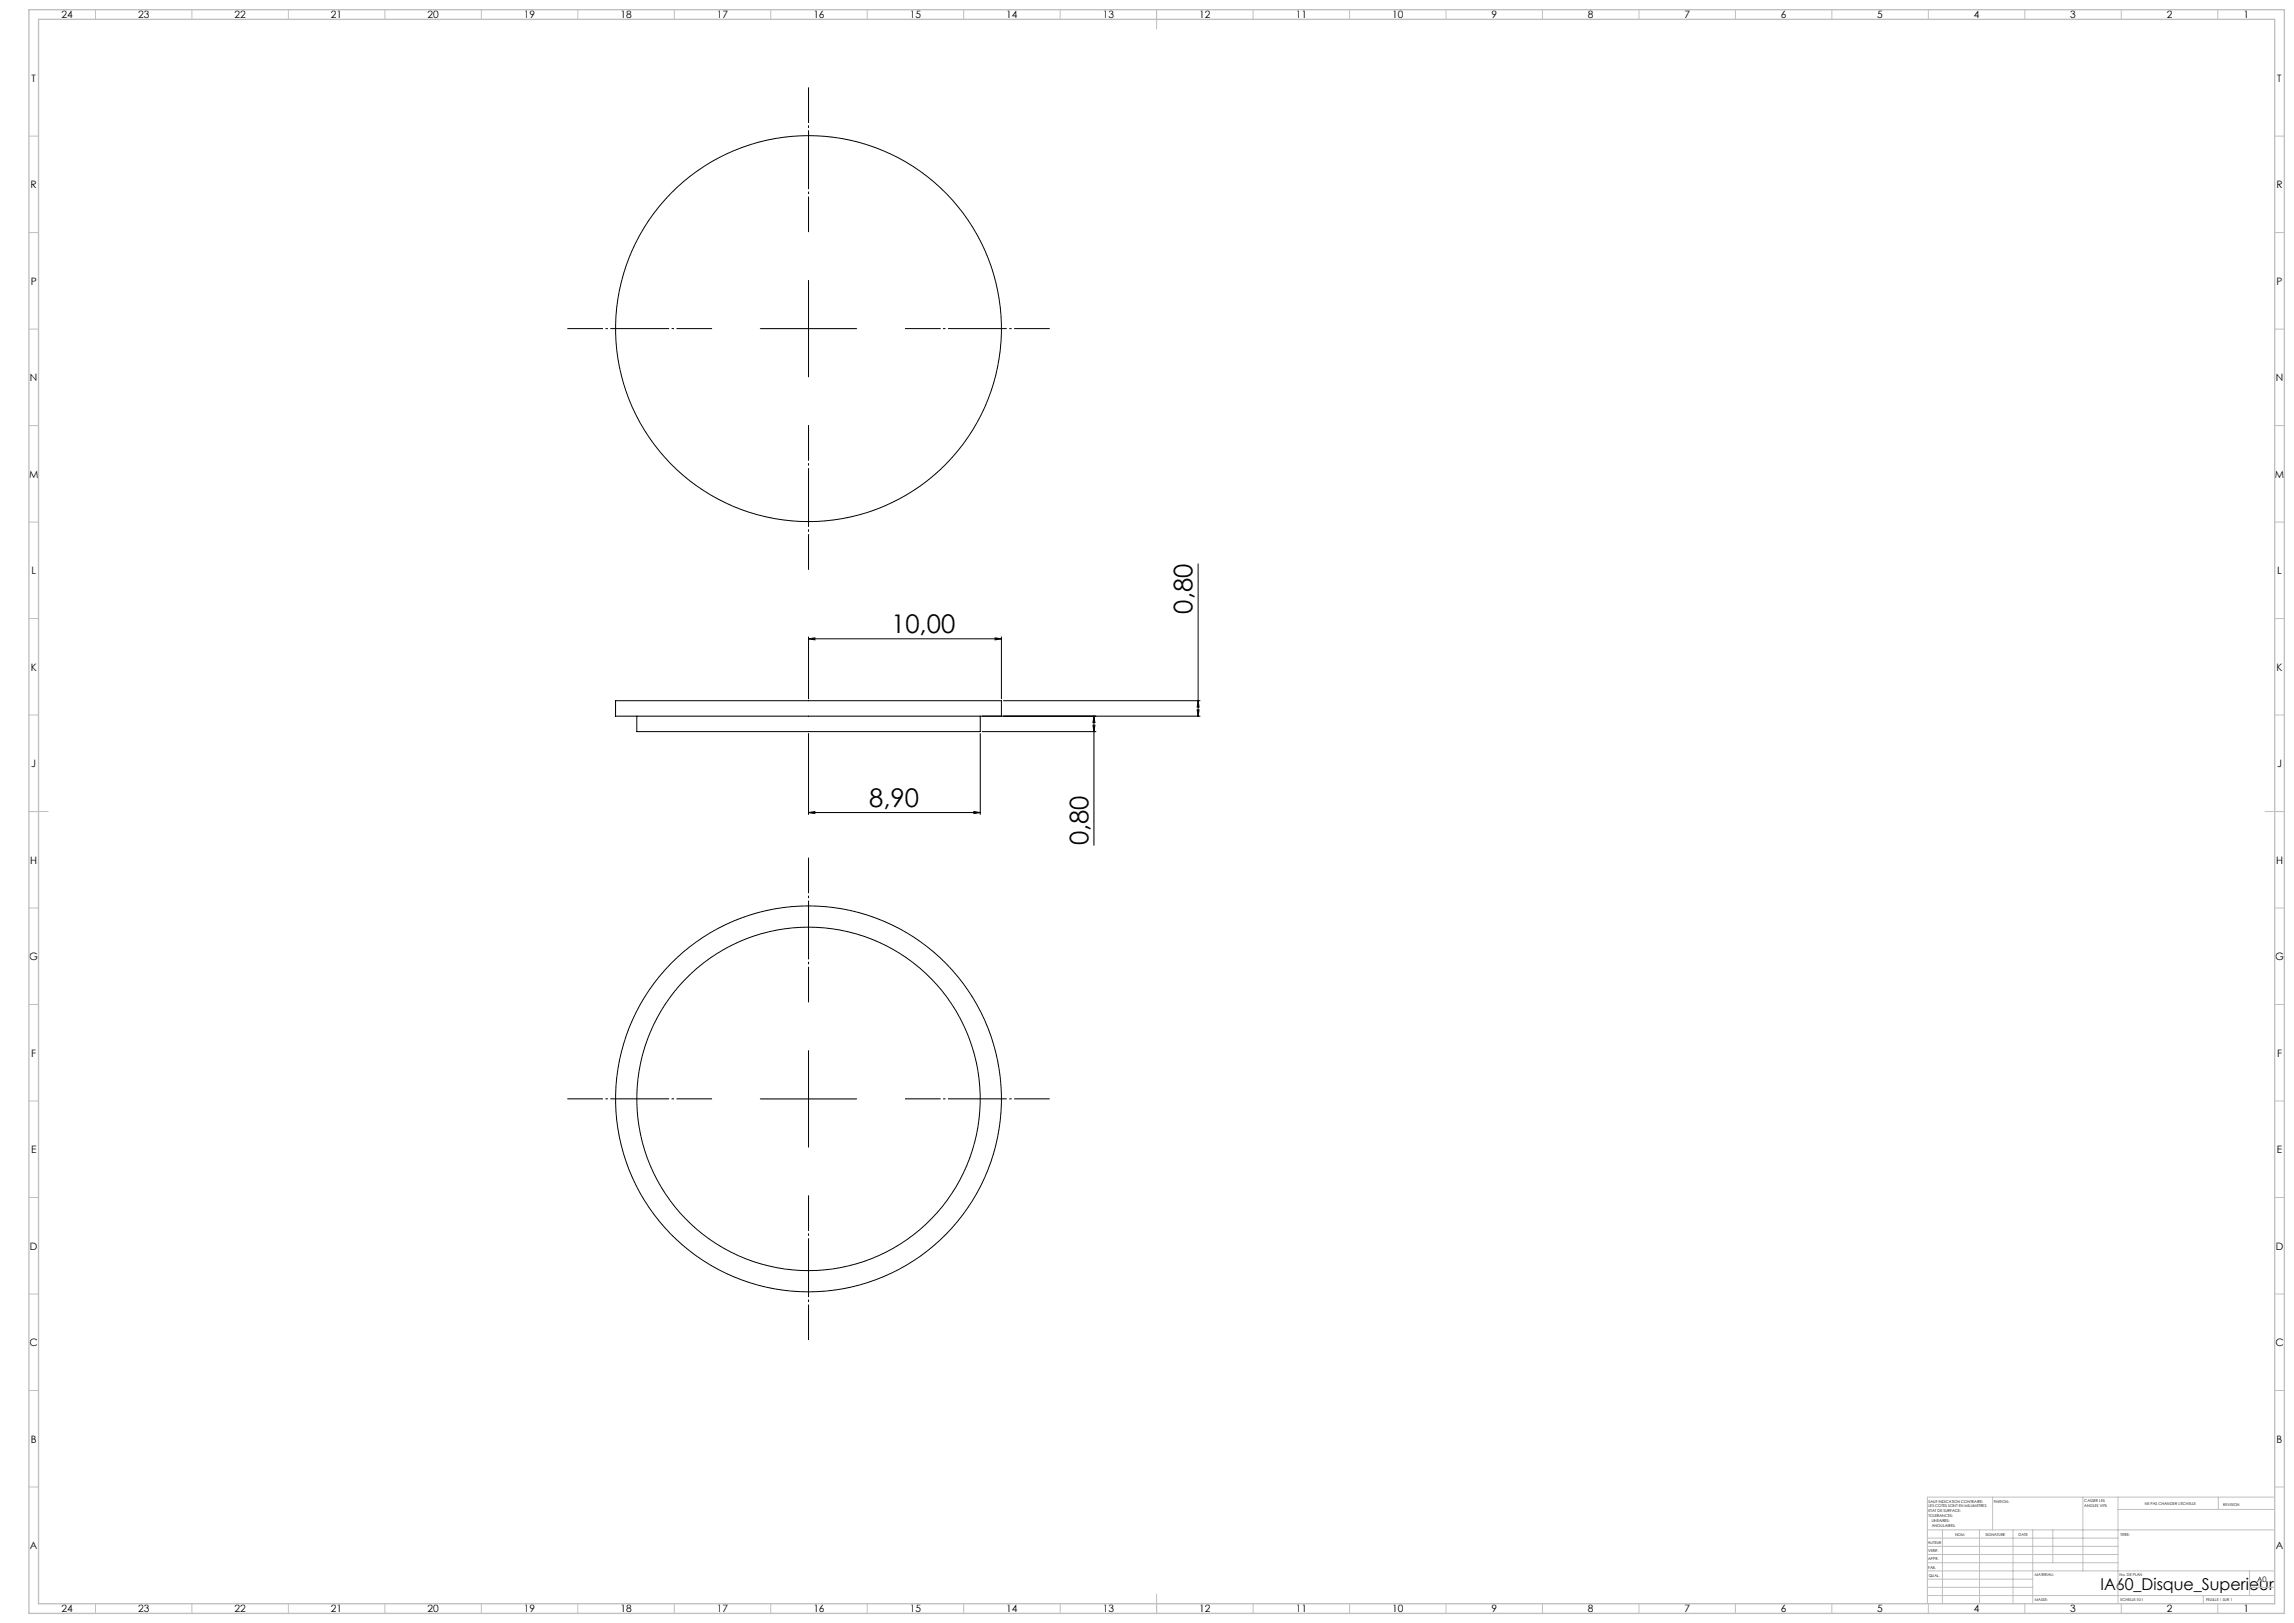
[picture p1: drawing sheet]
<svg xmlns="http://www.w3.org/2000/svg" width="1189mm" height="841mm" viewBox="0 0 1189 841" stroke-linecap="round" stroke-linejoin="round" font-family="sans-serif">
<defs><g id="words">
<g font-size="13.3">
<text x="618" y="318" transform="rotate(-90 618 318)">0,80</text>
<text x="462" y="328">10,00</text>
<text x="450" y="418">8,90</text>
<text x="564" y="438" transform="rotate(-90 564 438)">0,80</text>
</g>
<text font-size="8.5" x="1089" y="824">IA60_Disque_Superieur</text>
<g font-size="5.3">
<text x="32" y="9">24</text>
<text x="72" y="9">23</text>
<text x="122" y="9">22</text>
<text x="172" y="9">21</text>
<text x="222" y="9">20</text>
<text x="272" y="9">19</text>
<text x="322" y="9">18</text>
<text x="372" y="9">17</text>
<text x="422" y="9">16</text>
<text x="472" y="9">15</text>
<text x="522" y="9">14</text>
<text x="572" y="9">13</text>
<text x="622" y="9">12</text>
<text x="672" y="9">11</text>
<text x="722" y="9">10</text>
<text x="773" y="9">9</text>
<text x="823" y="9">8</text>
<text x="873" y="9">7</text>
<text x="923" y="9">6</text>
<text x="973" y="9">5</text>
<text x="1023" y="9">4</text>
<text x="1073" y="9">3</text>
<text x="1123" y="9">2</text>
<text x="1163" y="9">1</text>
<text x="16" y="42">T</text>
<text x="1180" y="42">T</text>
<text x="16" y="97">R</text>
<text x="1180" y="97">R</text>
<text x="16" y="147">P</text>
<text x="1180" y="147">P</text>
<text x="16" y="197">N</text>
<text x="1180" y="197">N</text>
<text x="15" y="248">M</text>
<text x="1179" y="248">M</text>
<text x="16" y="298">L</text>
<text x="1180" y="298">L</text>
<text x="16" y="348">K</text>
<text x="1180" y="348">K</text>
<text x="16" y="398">J</text>
<text x="1180" y="398">J</text>
<text x="16" y="448">H</text>
<text x="1180" y="448">H</text>
<text x="15" y="498">G</text>
<text x="1179" y="498">G</text>
<text x="16" y="548">F</text>
<text x="1180" y="548">F</text>
<text x="16" y="598">E</text>
<text x="1180" y="598">E</text>
<text x="16" y="647">D</text>
<text x="1180" y="647">D</text>
<text x="15" y="697">C</text>
<text x="1179" y="697">C</text>
<text x="16" y="747">B</text>
<text x="1180" y="747">B</text>
<text x="16" y="803">A</text>
<text x="1180" y="803">A</text>
<text x="32" y="835">24</text>
<text x="72" y="835">23</text>
<text x="122" y="835">22</text>
<text x="172" y="835">21</text>
<text x="222" y="835">20</text>
<text x="272" y="835">19</text>
<text x="322" y="835">18</text>
<text x="372" y="835">17</text>
<text x="422" y="835">16</text>
<text x="472" y="835">15</text>
<text x="522" y="835">14</text>
<text x="572" y="835">13</text>
<text x="622" y="835">12</text>
<text x="672" y="835">11</text>
<text x="722" y="835">10</text>
<text x="773" y="835">9</text>
<text x="823" y="835">8</text>
<text x="873" y="835">7</text>
<text x="923" y="835">6</text>
<text x="973" y="835">5</text>
<text x="1023" y="835">4</text>
<text x="1073" y="835">3</text>
<text x="1123" y="835">2</text>
<text x="1163" y="835">1</text>
</g>
<text font-size="3.9" x="1170" y="820">A0</text>
<g font-size="2">
<text x="1000" y="779">SAUF INDICATION CONTRAIRE:</text>
<text x="1033" y="779">FINITION:</text>
<text x="1080" y="778">CASSER LES</text>
<text x="1112" y="780">NE PAS CHANGER L'ECHELLE</text>
<text x="1000" y="781">LES COTES SONT EN MILLIMETRES</text>
<text x="1000" y="784">ETAT DE SURFACE:</text>
<text x="1080" y="781">ANGLES VIFS</text>
<text x="1152" y="780">REVISION</text>
<text x="1000" y="786">TOLERANCES:</text>
<text x="1001" y="789">LINEAIRES:</text>
<text x="1001" y="791">ANGULAIRES:</text>
<text x="1013" y="796">NOM</text>
<text x="1029" y="796">SIGNATURE</text>
<text x="1046" y="796">DATE</text>
<text x="1099" y="796">TITRE:</text>
<text x="999" y="800">AUTEUR</text>
<text x="999" y="808">APPR.</text>
<text x="999" y="804">VERIF.</text>
<text x="999" y="813">FAB.</text>
<text x="1000" y="817">QUAL.</text>
<text x="1055" y="817">MATERIAU:</text>
<text x="1099" y="817">No. DE PLAN</text>
<text x="1055" y="830">MASSE:</text>
<text x="1099" y="830">ECHELLE:10:1</text>
<text x="1143" y="830">FEUILLE 1 SUR 1</text>
</g>
</g></defs>
<g fill="none" stroke="#000" stroke-width=".52">
<path d="M419 145v50M394 170h50M621 292v79M419 331h3v1zM419 330v32M419 331h100M516 331h3l-3 1zM519 330v32M319 363h200v8h-200zM330 371v8h178v-8M509 379h59M509 371h113"/>
<path d="M520 363h102M566 376h2l-1 3zM567 371l1 3h-2zM567 371v67M621 368v3zM621 363v3zM419 380v42M508 380v42M419 421h3v1zM419 421h89M505 421h3l-3 1zM419 544v50"/>
<path d="M394 569h50"/>
<circle cx="419" cy="170" r="100"/>
<circle cx="419" cy="569" r="100"/>
<circle cx="419" cy="569" r="89"/>
</g>
<path d="M419 120v-75M369 170h-75M469 170h75M419 220v75M419 519v-75M369 569h-75M469 569h75M419 619v75" fill="none" stroke="#000" stroke-width=".52" stroke-dasharray="30.5 1.3 1.3 1.3" stroke-dashoffset="12" stroke-linecap="butt"/>
<g fill="none" stroke="#c0c0c0" stroke-width=".52">
<path d="M49 5v5M99 5v5M149 5v5M199 5v5M249 5v5M299 5v5M349 5v5M399 5v5M449 5v5M499 5v5M549 5v5M599 5v10"/>
<path d="M649 5v5M699 5v5M749 5v5M799 5v5M849 5v5M899 5v5M949 5v5M999 5v5M1049 5v5M1099 5v5M1149 5v5M15 71h5"/>
<path d="M1179 71h5M15 121h5M1179 121h5M15 171h5M1179 171h5M15 221h5M1179 221h5M15 271h5M1179 271h5M15 321h5M1179 321h5M15 371h5"/>
<path d="M1179 371h5M15 421h10M1174 421h10M15 471h5M1179 471h5M15 521h5M1179 521h5M15 571h5M1179 571h5M15 621h5M1179 621h5M15 671h5"/>
<path d="M1179 671h5M15 721h5M1179 721h5M15 771h5M1033 776v17M1080 776v38M1098 776v55M1150 776v6M1179 771h5M1179 776h-180v55M999 793h180M999 797h99"/>
<path d="M1007 793v38M1026 793v38M1043 793v38M1054 793v38M1064 793v17M1098 782h81M999 810h99M999 806h99M999 801h99M999 818h55M999 814h180M1166 814v13"/>
<path d="M49 831v5M99 831v5M149 831v5M199 831v5M249 831v5M299 831v5M349 831v5M399 831v5M449 831v5M499 831v5M549 831v5M599 826v10"/>
<path d="M649 831v5M699 831v5M749 831v5M799 831v5M849 831v5M899 831v5M949 831v5M999 827h180M999 823h55M999 831v5M1049 831v5M1099 831v5"/>
<path d="M1142 827v4M1149 831v5M1166 823h13"/>
</g>
<path d="M15 5h1169v831h-1169zM20 10h1159v821h-1159z" fill="none" stroke="#c0c0c0" stroke-width=".7"/>
<g fill="#000">
<path d="M516 331h3l-3 1zM419 331h3v1z"/>
<path d="M566 376h2l-1 3zM567 371l1 3h-2zM621 368v3zM621 363v3z"/>
<path d="M419 421h3v1zM505 421h3l-3 1z"/>
</g>
<use href="#words"/>
</svg>
